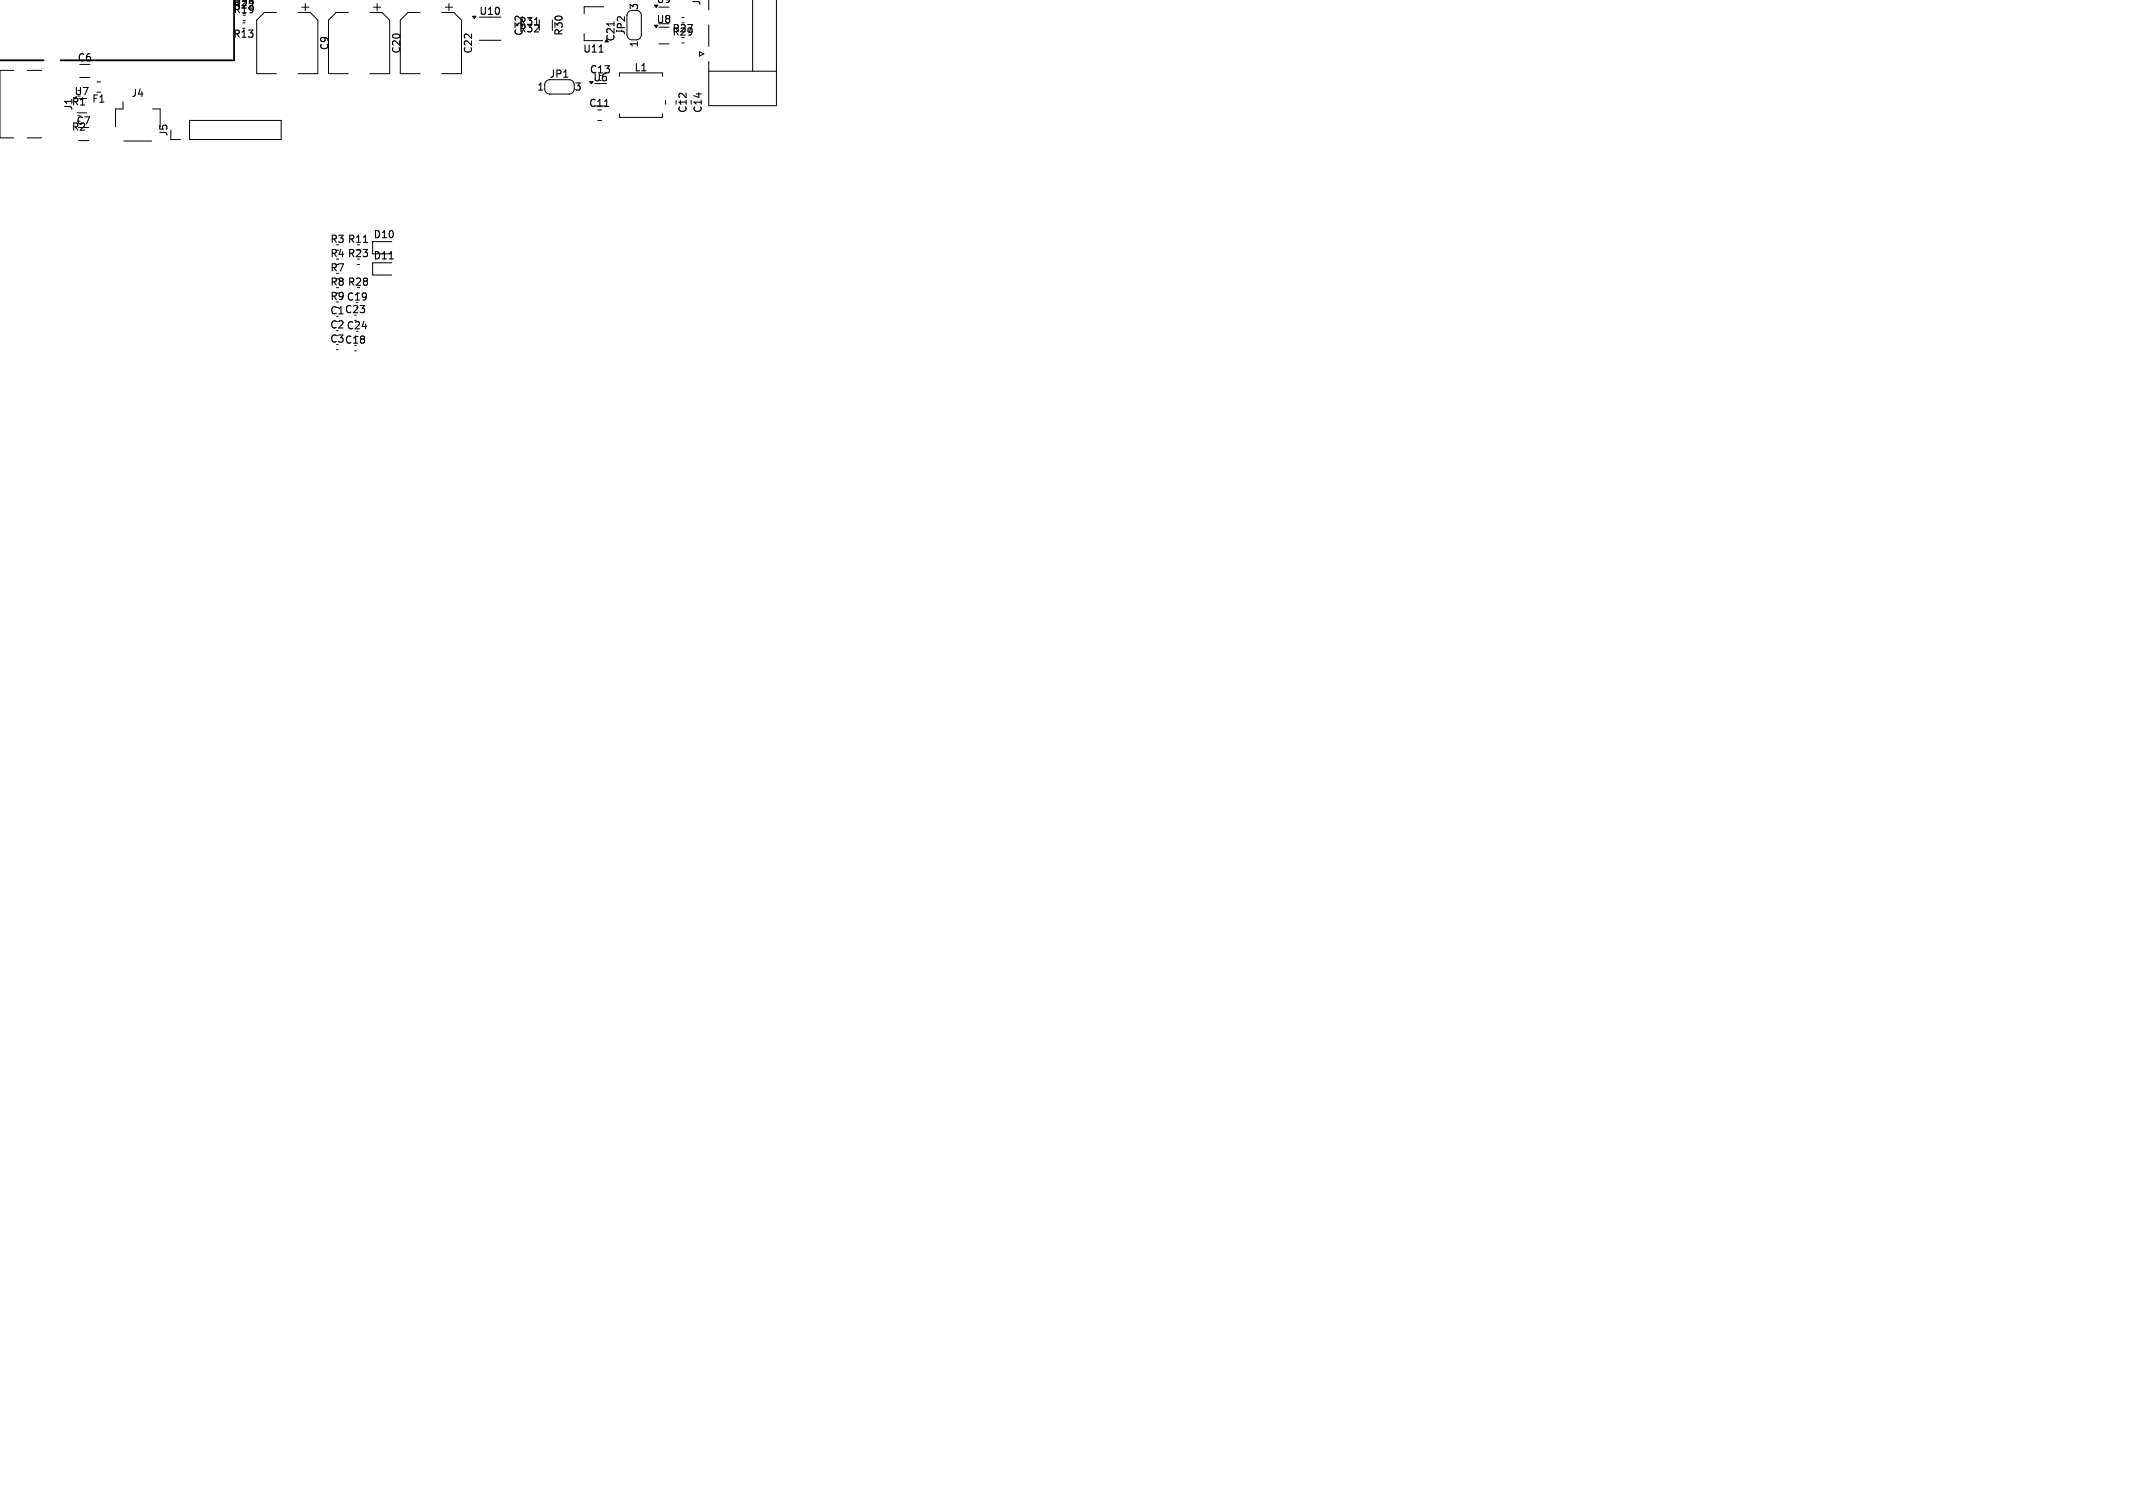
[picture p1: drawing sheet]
<svg xmlns="http://www.w3.org/2000/svg" width="297mm" height="210mm" viewBox="0 0 297 210" stroke-linecap="round" stroke-linejoin="round" font-family="sans-serif">
<defs><g id="words">
<g font-size="1.4">
<text x="32.4" y="5.5">R13</text>
<text x="32.4" y="1.4">R22</text>
<text x="66.6" y="2.3">U10</text>
<text x="72.2" y="4.7">R32</text>
<text x="72.2" y="3.7">R31</text>
<text x="73" y="5.1" transform="rotate(-90 73 5.1)">C32</text>
<text x="78.5" y="5.1" transform="rotate(-90 78.5 5.1)">R30</text>
<text x="85.8" y="5.9" transform="rotate(-90 85.8 5.9)">C21</text>
<text x="87.2" y="5" transform="rotate(-90 87.2 5)">JP2</text>
<text x="89" y="1.5" transform="rotate(-90 89 1.5)">3</text>
<text x="91.3" y="3.4">U8</text>
<text x="91.3" y=".6">U9</text>
<text x="93.5" y="4.7">R27</text>
<text x="97.7" y=".9" transform="rotate(-90 97.7 .9)">J7</text>
<text x="10.7" y="8.8">C6</text>
<text x="45.9" y="7.1" transform="rotate(-90 45.9 7.1)">C9</text>
<text x="55.9" y="7.6" transform="rotate(-90 55.9 7.6)">C20</text>
<text x="65.9" y="7.6" transform="rotate(-90 65.9 7.6)">C22</text>
<text x="76.4" y="11">JP1</text>
<text x="81.1" y="7.5">U11</text>
<text x="82" y="10.4">C13</text>
<text x="82.5" y="11.5">U6</text>
<text x="88.2" y="10.1">L1</text>
<text x="89" y="6.7" transform="rotate(-90 89 6.7)">1</text>
<text x="9.9" y="14.9">R1</text>
<text x="10.3" y="15.5" transform="rotate(-90 10.3 15.5)">J1</text>
<text x="10.3" y="13.4">U7</text>
<text x="10.5" y="17.5">C7</text>
<text x="12.7" y="14.5">F1</text>
<text x="18.2" y="13.7">J4</text>
<text x="74.7" y="12.8">1</text>
<text x="79.9" y="12.8">3</text>
<text x="81.9" y="15.1">C11</text>
<text x="95.8" y="15.8" transform="rotate(-90 95.8 15.8)">C12</text>
<text x="97.9" y="15.8" transform="rotate(-90 97.9 15.8)">C14</text>
<text x="9.9" y="18.4">R2</text>
<text x="23.5" y="19.1" transform="rotate(-90 23.5 19.1)">J5</text>
<text x="45.9" y="34">R3 R11</text>
<text x="51.9" y="33.4">D10</text>
<text x="45.9" y="38">R7</text>
<text x="45.9" y="36">R4 R23</text>
<text x="45.9" y="42">R9 C19</text>
<text x="45.9" y="40">R8 R28</text>
<text x="51.9" y="36.3">D11</text>
<text x="45.9" y="45.9">C2 C24</text>
<text x="45.9" y="44">C1 C23</text>
<text x="45.9" y="47.9">C3 C18</text>
</g>
</g></defs>
<path d="M78.5 10.8h.6M83.4 7.3h.6M84.2 14.8h.6M85.5 3v.6M50.6 33.8h.6M54.2 36.1h.6" fill="none" stroke="#000" stroke-width=".15"/>
<g fill="none" stroke="#000" stroke-width=".14">
<path d="M98.7 -.1v1.5M104.8 -.1v10M108.1 -.1v14.8h-9.4v-6.1M1.9 9.8h-1.9v9.4h1.9M3.8 9.8h2M3.8 19.2h2M10.7 15.7h1.3M10.9 19.6h1.5M11.1 10.8h1.4M13.5 11.4h.5M13.5 12.8h.5M17.1 14.2v1h-1v2.5"/>
<path d="M17.3 19.6h3.8M21.2 15.2h1.1v2.5M23.8 19.4h1.3M26.4 16.8h12.8v2.6h-12.8zM33.8 3.2h.3M33.8 3.9h.3M33.8 2.1h.4M33.8 2.9h.4M38.5 1.7h-1.7l-1.1 1.1v7.5h2.8M41.5 1.7h1.7l1.1 1.1v7.5h-2.8M42 1h1M42.5 .5v1"/>
<path d="M48.5 1.7h-1.7l-1.1 1.1v7.5h2.8M51.5 1.7h1.7l1.1 1.1v7.5h-2.8M52 1h1M52.5 .5v1M58.5 1.7h-1.7l-1.1 1.1v7.5h2.8M61.5 1.7h1.7l1.1 1.1v7.5h-2.8M62 1h1M62.5 .5v1M66.7 5.6h3M68.3 2.4h1.4M75.1 2.8v1.4M76.5 11.1h2.8"/>
<path d="M76.5 13.1h2.8M76.6 11.1a.7 .7 0 0 0-.8 .7v.6a.7 .7 0 0 0 .8 .7M76.9 2.8v1.4M79.3 11.1a.7 .7 0 0 1 .7 .7M80 12.4a.7 .7 0 0 1-.7 .7M81.3 4.7v1h2.6M83.2 16.8h.6M84.1 .9h-2.8v1M86.3 10.6v-.4h6v.4M86.3 15.9v.4h6v-.4M87.3 4.8a.7 .7 0 0 0 .7 .7h.6a.7 .7 0 0 0 .7-.7M87.3 2.1v2.8"/>
<path d="M88 1.5a.7 .7 0 0 0-.7 .7M88.6 1.5a.7 .7 0 0 1 .7 .7M89.3 2.1v2.8M91.7 6.1h1.4M92.7 14v.5M94.1 14v.5M94.9 2.4h.4M94.9 3.2h.4M94.9 5.2h.4M94.9 6h.4M97.4 7.2l.6 .3-.6 .3zM98.7 3.5v3"/>
<path d="M98.7 9.9h9.4M49.8 36.8h.3M54.6 33.6h-2.7v1.7h2.7M54.6 36.6h-2.7v1.7h2.7M46.9 48.7h.2M49.4 48.9h.2"/>
</g>
<path d="M32.6 -.1v8.5h-24.2M0 8.4h6.1" fill="none" stroke="#000" stroke-width=".25"/>
<path d="M65.8 2.3h.5l-.3 .3zM82.1 11.4h.5l-.3 .3zM84.5 5.5l.2 .3h-.5z" fill="#000" stroke="#000" stroke-width=".14"/>
<use href="#words"/>
</svg>
